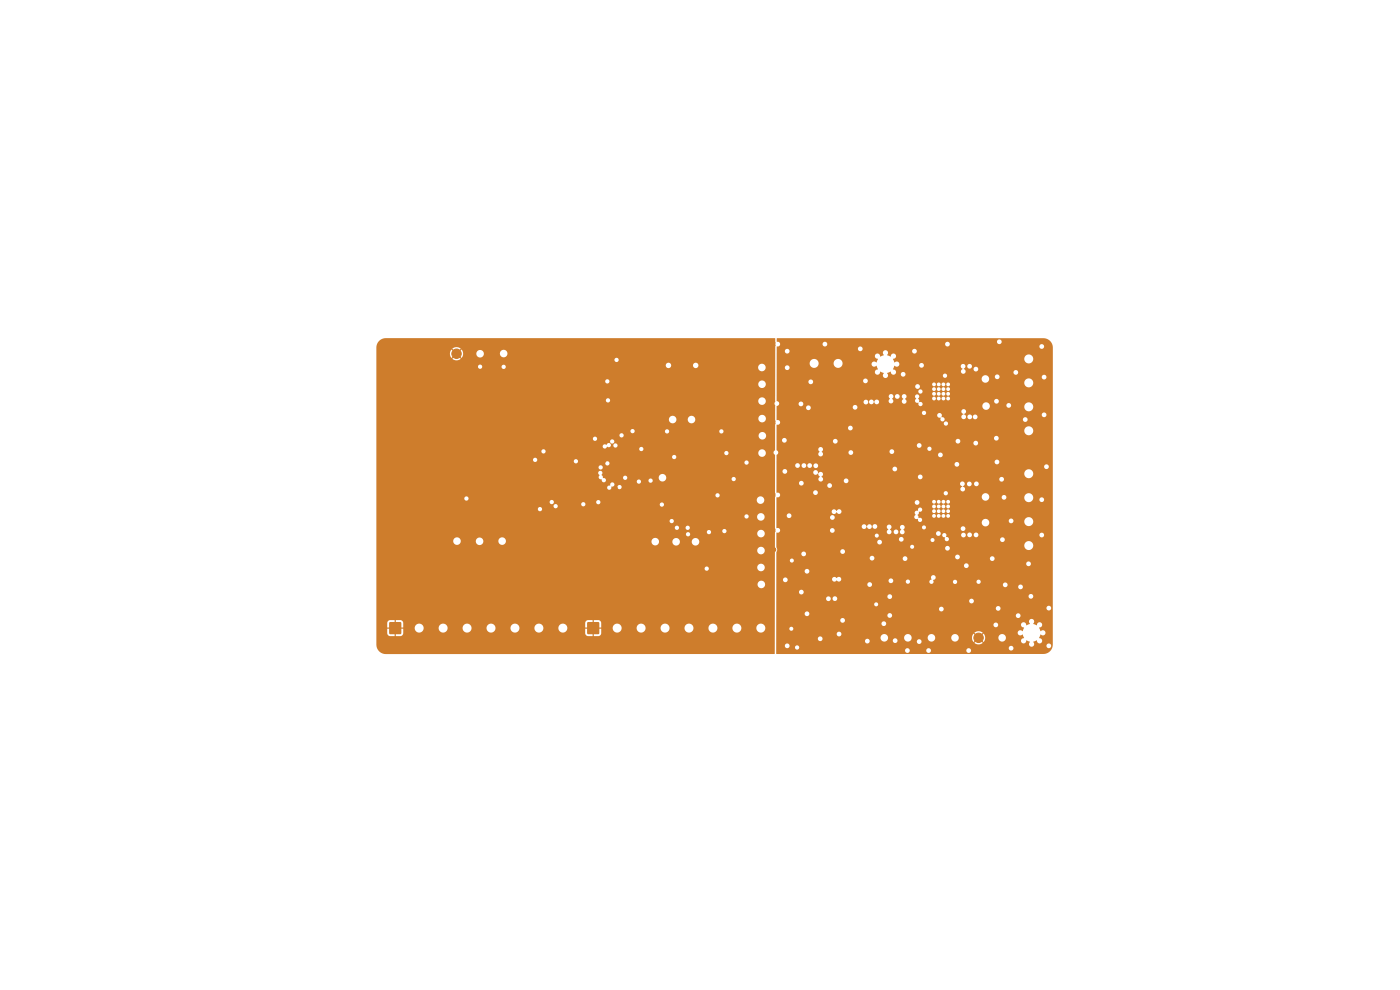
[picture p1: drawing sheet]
<svg xmlns="http://www.w3.org/2000/svg" width="297mm" height="210mm" viewBox="0 0 297 210" stroke-linecap="round" stroke-linejoin="round" font-family="sans-serif">
<g fill="#ce7d2c" stroke="#ce7d2c" stroke-width=".21">
<circle cx="207.6" cy="135.3" r="1"/>
<circle cx="96.8" cy="75" r="1"/>
</g>
<path d="M140.4 73.4v.8M140.4 77.5v1.1M149 73.4v.8M149 77.5v1.1" fill="none" stroke="#ce7d2c" stroke-width="1"/>
<g fill="#ce7d2c">
<path d="M82.6 132h2.5v2.5h-2.5z"/>
<path d="M124.6 132h2.5v2.5h-2.5z"/>
</g>
<g fill="#ce7d2c" stroke="#ce7d2c" stroke-width=".21">
<circle cx="87.4" cy="121" r=".4"/>
<circle cx="86.7" cy="122.7" r=".4"/>
<circle cx="86.7" cy="119.3" r=".4"/>
<circle cx="85" cy="123.4" r=".4"/>
<circle cx="85" cy="121" r="3.2"/>
<circle cx="85" cy="118.6" r=".4"/>
<circle cx="83.3" cy="122.7" r=".4"/>
<circle cx="83.3" cy="119.3" r=".4"/>
<circle cx="82.6" cy="121" r=".4"/>
<circle cx="82.6" cy="77" r=".4"/>
<circle cx="83.3" cy="75.3" r=".4"/>
<circle cx="83.3" cy="78.7" r=".4"/>
<circle cx="85" cy="74.6" r=".4"/>
<circle cx="85" cy="77" r="3.2"/>
<circle cx="85" cy="79.4" r=".4"/>
<circle cx="86.7" cy="75.3" r=".4"/>
<circle cx="86.7" cy="78.7" r=".4"/>
<circle cx="87.4" cy="77" r=".4"/>
<circle cx="141.2" cy="85.9" r=".35"/>
<circle cx="160.5" cy="130.9" r=".45"/>
<circle cx="158.1" cy="118.6" r=".45"/>
<circle cx="157.3" cy="123.1" r=".45"/>
<circle cx="143.6" cy="134" r=".45"/>
<circle cx="149.6" cy="124.8" r=".45"/>
<circle cx="149" cy="127.8" r=".45"/>
<circle cx="152.6" cy="127.4" r=".45"/>
<circle cx="157.4" cy="131" r=".45"/>
<circle cx="157" cy="127.2" r=".45"/>
<circle cx="154" cy="134" r=".45"/>
<circle cx="145.6" cy="130.6" r=".45"/>
<circle cx="136.8" cy="130.2" r=".45"/>
<circle cx="138.8" cy="128.4" r=".45"/>
<circle cx="152.8" cy="121.4" r=".45"/>
<circle cx="150.8" cy="115.4" r=".45"/>
<circle cx="154.4" cy="115.2" r=".45"/>
<circle cx="148.6" cy="108.8" r=".45"/>
<circle cx="146" cy="106.2" r=".45"/>
<circle cx="154" cy="106" r=".45"/>
<circle cx="151.5" cy="102" r=".45"/>
<circle cx="149" cy="88.5" r=".45"/>
<circle cx="138.5" cy="90.5" r=".45"/>
<circle cx="132.6" cy="87.9" r=".45"/>
<circle cx="134" cy="89.5" r=".45"/>
<circle cx="129" cy="100.5" r=".45"/>
<circle cx="144.5" cy="113" r=".45"/>
<circle cx="141" cy="113.5" r=".45"/>
<circle cx="103.5" cy="111" r=".45"/>
<circle cx="163.6" cy="107.6" r=".45"/>
<circle cx="158.5" cy="114.9" r=".45"/>
<circle cx="164.1" cy="116.6" r=".45"/>
<circle cx="202.6" cy="81.1" r=".35"/>
<circle cx="161.8" cy="100.4" r=".45"/>
<circle cx="163.7" cy="99.2" r=".45"/>
<circle cx="156.6" cy="104" r=".45"/>
<circle cx="157.5" cy="104" r=".45"/>
<circle cx="188.9" cy="93.2" r=".45"/>
<circle cx="188.9" cy="94.1" r=".45"/>
<circle cx="190.4" cy="94.1" r=".45"/>
<circle cx="191.8" cy="93.2" r=".45"/>
<circle cx="191.8" cy="94.1" r=".45"/>
<circle cx="184.9" cy="93" r=".45"/>
<circle cx="186.3" cy="92.9" r=".45"/>
<circle cx="186.2" cy="96.5" r=".45"/>
<circle cx="187.4" cy="96.5" r=".45"/>
<circle cx="187.5" cy="98.3" r=".45"/>
<circle cx="187.4" cy="100.4" r=".45"/>
<circle cx="186.3" cy="100.5" r=".45"/>
<circle cx="183.6" cy="92.9" r=".45"/>
<circle cx="190" cy="102.6" r=".45"/>
<circle cx="191.5" cy="103.8" r=".45"/>
<circle cx="188.5" cy="103.8" r=".45"/>
<circle cx="184.4" cy="104" r=".45"/>
<circle cx="185.8" cy="104.2" r=".45"/>
<circle cx="183" cy="104.3" r=".45"/>
<circle cx="167.7" cy="90.7" r=".45"/>
<circle cx="168.9" cy="89.8" r=".45"/>
<circle cx="171" cy="90.3" r=".45"/>
<circle cx="172.8" cy="89.8" r=".45"/>
<circle cx="169.6" cy="90.8" r=".45"/>
<circle cx="172.6" cy="90.9" r=".45"/>
<circle cx="202.7" cy="85" r=".35"/>
<circle cx="202.7" cy="106" r=".35"/>
<circle cx="202.6" cy="109.9" r=".35"/>
<circle cx="180.2" cy="114.6" r=".45"/>
<circle cx="180.2" cy="113.6" r=".45"/>
<circle cx="180.7" cy="112.4" r=".45"/>
<circle cx="180.7" cy="128" r=".45"/>
<circle cx="180.7" cy="129" r=".45"/>
<circle cx="180.7" cy="126.9" r=".45"/>
<circle cx="198.9" cy="76" r=".35"/>
<circle cx="199.7" cy="76" r=".35"/>
<circle cx="200.6" cy="76" r=".35"/>
<circle cx="200.9" cy="76.7" r=".35"/>
<circle cx="203.8" cy="80.1" r=".35"/>
<circle cx="202.6" cy="80.3" r=".35"/>
<circle cx="201" cy="100.8" r=".35"/>
<circle cx="200.2" cy="100.8" r=".35"/>
<circle cx="201.1" cy="101.8" r=".35"/>
<circle cx="199.4" cy="100.8" r=".35"/>
<circle cx="203.7" cy="104.7" r=".35"/>
<circle cx="202.8" cy="104.7" r=".35"/>
<circle cx="103.7" cy="125.6" r=".35"/>
<circle cx="100.5" cy="124.3" r=".35"/>
<circle cx="97.7" cy="116.6" r=".35"/>
<circle cx="142.8" cy="124.5" r=".35"/>
<circle cx="145.6" cy="126.1" r=".35"/>
<circle cx="124" cy="83.1" r=".35"/>
<circle cx="128.7" cy="75.8" r=".35"/>
<circle cx="106.9" cy="84.6" r=".35"/>
<circle cx="101.8" cy="84.6" r=".35"/>
<circle cx="137.9" cy="79.8" r=".35"/>
<circle cx="138.7" cy="79.8" r=".35"/>
<circle cx="150.5" cy="79.8" r=".35"/>
<circle cx="151.4" cy="79.8" r=".35"/>
<circle cx="140.6" cy="84" r=".35"/>
<circle cx="140.6" cy="85" r=".35"/>
<circle cx="134.2" cy="82.1" r=".35"/>
<circle cx="134.9" cy="82" r=".35"/>
<circle cx="135.7" cy="82" r=".35"/>
<circle cx="142.5" cy="85.9" r=".35"/>
<circle cx="129.4" cy="106.6" r=".33"/>
<circle cx="129.5" cy="108.1" r=".32"/>
<circle cx="130.6" cy="103.5" r=".33"/>
<circle cx="132.3" cy="103.6" r=".33"/>
<circle cx="133" cy="106.2" r=".35"/>
<circle cx="133" cy="107.1" r=".35"/>
<circle cx="135.1" cy="108.1" r=".35"/>
<circle cx="135.9" cy="108.2" r=".35"/>
<circle cx="136.7" cy="108.2" r=".35"/>
<circle cx="132.8" cy="98.4" r=".33"/>
<circle cx="121.1" cy="97.2" r=".35"/>
<circle cx="120.1" cy="97.2" r=".35"/>
<circle cx="123.5" cy="93.9" r=".35"/>
<circle cx="124.3" cy="93.9" r=".35"/>
<circle cx="122.8" cy="97.1" r=".32"/>
<circle cx="128.2" cy="97.8" r=".33"/>
<circle cx="116.1" cy="100.3" r=".35"/>
<circle cx="116.1" cy="98.8" r=".35"/>
<circle cx="83.7" cy="111.6" r=".35"/>
<circle cx="92.3" cy="111.5" r=".35"/>
<circle cx="81.1" cy="88" r=".35"/>
<circle cx="81.1" cy="84" r=".35"/>
<circle cx="118.7" cy="75.8" r=".35"/>
<circle cx="139.6" cy="116.8" r=".35"/>
<circle cx="122.9" cy="105.8" r=".35"/>
<circle cx="144.7" cy="80.7" r=".32"/>
<circle cx="204.3" cy="111.1" r=".33"/>
<circle cx="202.9" cy="111.2" r=".33"/>
<circle cx="204.1" cy="86.2" r=".33"/>
<circle cx="202.5" cy="86.3" r=".33"/>
<circle cx="82" cy="73" r=".45"/>
<circle cx="90" cy="73" r=".45"/>
<circle cx="90" cy="78" r=".45"/>
<circle cx="90" cy="83" r=".45"/>
<circle cx="95" cy="83" r=".45"/>
<circle cx="96" cy="78" r=".45"/>
<circle cx="99" cy="81" r=".45"/>
<circle cx="105" cy="73" r=".45"/>
<circle cx="104.8" cy="82.4" r=".45"/>
<circle cx="111" cy="73" r=".45"/>
<circle cx="117" cy="73" r=".45"/>
<circle cx="114" cy="77" r=".45"/>
<circle cx="109.6" cy="82.2" r=".45"/>
<circle cx="119" cy="82" r=".45"/>
<circle cx="114.2" cy="83.4" r=".45"/>
<circle cx="111.3" cy="88.4" r=".45"/>
<circle cx="115" cy="91" r=".45"/>
<circle cx="120.9" cy="88.5" r=".45"/>
<circle cx="119" cy="94" r=".45"/>
<circle cx="107" cy="90" r=".45"/>
<circle cx="110" cy="94" r=".45"/>
<circle cx="105" cy="93" r=".45"/>
<circle cx="99.9" cy="89.1" r=".45"/>
<circle cx="98" cy="94" r=".45"/>
<circle cx="94" cy="90" r=".45"/>
<circle cx="94.6" cy="94.4" r=".45"/>
<circle cx="89.4" cy="91.5" r=".45"/>
<circle cx="83" cy="91" r=".45"/>
<circle cx="81" cy="95" r=".45"/>
<circle cx="92" cy="98" r=".45"/>
<circle cx="103" cy="98" r=".45"/>
<circle cx="98" cy="98" r=".45"/>
<circle cx="86" cy="103" r=".45"/>
<circle cx="95" cy="104" r=".45"/>
<circle cx="101.4" cy="101.6" r=".45"/>
<circle cx="101" cy="108" r=".45"/>
<circle cx="108" cy="102" r=".45"/>
<circle cx="110" cy="106" r=".45"/>
<circle cx="115" cy="103" r=".45"/>
<circle cx="117" cy="110" r=".45"/>
<circle cx="81" cy="116" r=".45"/>
<circle cx="90" cy="116" r=".45"/>
<circle cx="94" cy="120" r=".45"/>
<circle cx="94" cy="125" r=".45"/>
<circle cx="88" cy="127" r=".45"/>
<circle cx="83" cy="130" r=".45"/>
<circle cx="81" cy="126" r=".45"/>
<circle cx="92" cy="121" r=".45"/>
<circle cx="85" cy="137" r=".45"/>
<circle cx="95" cy="130" r=".45"/>
<circle cx="95" cy="137" r=".45"/>
<circle cx="101" cy="138" r=".45"/>
<circle cx="103" cy="130" r=".45"/>
<circle cx="106" cy="137" r=".45"/>
<circle cx="108" cy="129" r=".45"/>
<circle cx="113" cy="129" r=".45"/>
<circle cx="111" cy="123" r=".45"/>
<circle cx="116" cy="137" r=".45"/>
<circle cx="122" cy="129" r=".45"/>
<circle cx="118" cy="124" r=".45"/>
<circle cx="112" cy="119" r=".45"/>
<circle cx="108.1" cy="110.3" r=".45"/>
<circle cx="117" cy="118" r=".45"/>
<circle cx="122" cy="113" r=".45"/>
<circle cx="130" cy="115" r=".45"/>
<circle cx="127" cy="123" r=".45"/>
<circle cx="134" cy="123" r=".45"/>
<circle cx="136" cy="114" r=".45"/>
<circle cx="129" cy="129" r=".45"/>
<circle cx="162" cy="128" r=".45"/>
<circle cx="154.5" cy="108" r=".45"/>
<circle cx="158" cy="111" r=".45"/>
<circle cx="143.5" cy="101.5" r=".45"/>
<circle cx="149" cy="96.5" r=".45"/>
<circle cx="149.2" cy="99.2" r=".45"/>
<circle cx="146" cy="95.8" r=".45"/>
<circle cx="151.8" cy="89.8" r=".45"/>
<circle cx="123.5" cy="91.5" r=".45"/>
<circle cx="124.3" cy="88.6" r=".45"/>
<circle cx="127.5" cy="87.6" r=".45"/>
<circle cx="130" cy="90" r=".45"/>
<circle cx="128" cy="83.5" r=".45"/>
<circle cx="129.3" cy="78.3" r=".45"/>
<circle cx="133" cy="72.5" r=".45"/>
<circle cx="133.5" cy="79.5" r=".45"/>
<circle cx="138" cy="73.5" r=".45"/>
<circle cx="132.5" cy="83" r=".45"/>
<circle cx="136.5" cy="88.7" r=".45"/>
<circle cx="143.5" cy="86.5" r=".45"/>
<circle cx="140.5" cy="88.5" r=".45"/>
<circle cx="148.4" cy="84.4" r=".45"/>
<circle cx="149" cy="81.5" r=".45"/>
<circle cx="144" cy="75" r=".45"/>
<circle cx="152.5" cy="72.5" r=".45"/>
<circle cx="161" cy="73.5" r=".45"/>
<circle cx="156" cy="80.5" r=".45"/>
<circle cx="156" cy="75.5" r=".45"/>
<circle cx="151.5" cy="84.5" r=".45"/>
<circle cx="158" cy="83.5" r=".45"/>
<circle cx="158.1" cy="86.8" r=".45"/>
<circle cx="159.2" cy="93.7" r=".45"/>
<circle cx="154.9" cy="90" r=".45"/>
<circle cx="158.4" cy="90.5" r=".45"/>
<circle cx="152.6" cy="95.3" r=".45"/>
<circle cx="156.5" cy="97.5" r=".45"/>
<circle cx="154.5" cy="101" r=".45"/>
<circle cx="134" cy="118" r=".45"/>
<circle cx="115.8" cy="86.9" r=".45"/>
<circle cx="114.5" cy="114" r=".45"/>
<circle cx="153.5" cy="82" r=".45"/>
<circle cx="123.5" cy="125.5" r=".45"/>
<circle cx="131" cy="99.5" r=".45"/>
<circle cx="119.5" cy="91" r=".45"/>
<circle cx="144.7" cy="100" r=".45"/>
<circle cx="125.5" cy="119" r=".45"/>
<circle cx="122" cy="109.2" r=".45"/>
</g>
<g fill="#ce7d2c">
<path d="M164.8 71.8l56.5-.1a2.01 2.01 0 0 1 1.5 .6l.4 .7 .2 .7-.1 63a2 2 0 0 1-2 2h-56.6v-.8h27.3v.2a.5 .5 0 0 0 .6 .4 .5 .5 0 0 0 .4-.6h3.5v.2a.5 .5 0 0 0 .6 .4 .5 .5 0 0 0 .4-.6h7.5v.2a.5 .5 0 0 0 .8 .3 .5 .5 0 0 0 0-.8 .5 .5 0 0 0-.8 .3h-7.5a.5 .5 0 0 0-.5-.4 .5 .5 0 0 0-.5 .4h-3.5a.5 .5 0 0 0-.5-.4 .5 .5 0 0 0-.5 .4h-27.3v-1h1.8v.2a.5 .5 0 0 0 .4 .4 .5 .5 0 0 0 .5-.2h1.2l.3 .4a.45 .45 0 0 0 .6-.3h44.5v.2a.5 .5 0 0 0 .8 .3 .5 .5 0 0 0 0-.8 .5 .5 0 0 0-.8 .3h-44.4a.45 .45 0 0 0-.4-.5 .45 .45 0 0 0-.6 .4h-1.2l.1-.1a.5 .5 0 0 0-.4-.7 .5 .5 0 0 0-.6 .4h-1.8v-1.5h8.8v.2a.5 .5 0 0 0 .7 .3h9.3v.2a.5 .5 0 0 0 .8 .3 .5 .5 0 0 0 0-.8 .5 .5 0 0 0-.8 .3h-9.3l.3-.3-.1-.4h12.4a.8 .8 0 0 0 .5 .8 .8 .8 0 0 0 .9-.2h1.2v.2a.5 .5 0 0 0 .8 .3 .5 .5 0 0 0 0-.8 .5 .5 0 0 0-.8 .3h-1.2l.2-.6h3.4l.2 .6a.8 .8 0 0 0 .9 .2h1.6v.2a.5 .5 0 0 0 .8 .3 .5 .5 0 0 0 0-.8 .5 .5 0 0 0-.8 .3h-1.6l.4-.3 .1-.5h3.4v.2a.8 .8 0 0 0 .9 .7 .8 .8 0 0 0 .7-.9h3.4v.2a.8 .8 0 0 0 .9 .7 .8 .8 0 0 0 .7-.9h2.8l.3 1 .7-.6 .1 .1-.6 .7 .2 .1a1.4 1.4 0 0 0 1.6-.1l-.6-.7 .1-.1 .7 .6 .3-1h2.8v.2a.8 .8 0 0 0 1.2 .6 .8 .8 0 0 0 0-1.4 .8 .8 0 0 0-1.2 .6h-2.8l-.3-.8-.7 .6-.1-.1 .5-.7h7.5a.61 .61 0 0 0 .4 .6 .61 .61 0 0 0 .7-.2l.2 .8a.58 .58 0 0 0-.6 .6 .58 .58 0 0 0 .7 .5 .58 .58 0 0 0 .5-.7l.7 .4a.56 .56 0 0 0 0 .8 .56 .56 0 0 0 .8-.1h2.7v.2a.5 .5 0 0 0 .8 .3 .5 .5 0 0 0 0-.8 .5 .5 0 0 0-.8 .3h-2.7l.1-.3-.2-.5 .8-.2a.58 .58 0 0 0 .6 .6 .58 .58 0 0 0 .5-.7 .58 .58 0 0 0-.7-.5l.3-.7a.59 .59 0 0 0 .9 .1 .59 .59 0 0 0 0-.9 .59 .59 0 0 0-.9 .1l-.2-.8a.59 .59 0 0 0 .6-.6 .59 .59 0 0 0-.7-.6 .59 .59 0 0 0-.5 .8l-.7-.4a.59 .59 0 0 0 .1-.8 .59 .59 0 0 0-.9 0 .59 .59 0 0 0 .1 .9l-.8 .2a.58 .58 0 0 0-.6-.6 .58 .58 0 0 0-.5 .7 .58 .58 0 0 0 .7 .5l-.4 .7a.56 .56 0 0 0-.6-.2 .56 .56 0 0 0-.4 .5l-7.6-.1a1.4 1.4 0 0 0-1.6 .1l.6 .7-.1 .1-.7-.6-.3 .8h-2.8a.8 .8 0 0 0-.8-.7 .8 .8 0 0 0-.8 .7h-3.4v-.1a.8 .8 0 0 0-.9-.6 .8 .8 0 0 0-.7 .7h-3.4v-.1a.8 .8 0 0 0-.9-.6 .8 .8 0 0 0-.7 .7h-3.4v-.1a.8 .8 0 0 0-.9-.6 .8 .8 0 0 0-.7 .7h-12.4a.5 .5 0 0 0-.5-.2 .5 .5 0 0 0-.4 .4h-8.8v-1h12.8v.2a.5 .5 0 0 0 .8 .3 .5 .5 0 0 0 0-.8 .5 .5 0 0 0-.8 .3h-12.8v-1.1h2.7v.1a.43 .43 0 0 0 .7 .3 .43 .43 0 0 0 0-.7 .43 .43 0 0 0-.7 .3h-2.7v-1.1h22.3a.5 .5 0 0 0 .4 .6 .5 .5 0 0 0 .6-.3h22.8v.1a.5 .5 0 0 0 .7 .4 .5 .5 0 0 0 0-.9 .5 .5 0 0 0-.7 .4h-22.8a.5 .5 0 0 0-.4-.7 .5 .5 0 0 0-.6 .4h-22.3v-.7h13.6a.5 .5 0 0 0 .6 .6 .5 .5 0 0 0 .2-.8 .5 .5 0 0 0-.8 .1v.1h-13.6v-1.4h6v.2a.5 .5 0 0 0 .4 .4 .5 .5 0 0 0 .5-.2h16.7v.1a.5 .5 0 0 0 .5 .5 .5 .5 0 0 0 .5-.6h26.2v.2a.5 .5 0 0 0 .8 .3 .5 .5 0 0 0 0-.8 .5 .5 0 0 0-.8 .3h-26.2l-.1-.2-.4-.2-.4 .1-.1 .3h-16.7a.5 .5 0 0 0-.2-.8 .5 .5 0 0 0-.7 .4h-6v-1h34.5v.2a.5 .5 0 0 0 .6 .4 .5 .5 0 0 0 .4-.7h11.1v.1a.5 .5 0 0 0 .5 .5 .5 .5 0 0 0 .4-.7h9.8v.2a.5 .5 0 0 0 .8 .3 .5 .5 0 0 0 0-.8 .5 .5 0 0 0-.8 .3h-9.8a.5 .5 0 0 0-.5-.3 .5 .5 0 0 0-.4 .4l-11.2-.1a.5 .5 0 0 0-.5-.2 .5 .5 0 0 0-.4 .4h-34.5v-1h20.7v.2a.43 .43 0 0 0 .7 .3 .43 .43 0 0 0 0-.8 .43 .43 0 0 0-.7 .3h-20.7v-1.2h10.5v.2a.5 .5 0 0 0 .6 .4 .5 .5 0 0 0 .4-.6h.4v.2a.5 .5 0 0 0 .7 .3h28.3v.2a.5 .5 0 0 0 .8 .3 .5 .5 0 0 0 0-.8 .5 .5 0 0 0-.8 .3h-28.2a.5 .5 0 0 0 .2-.5 .5 .5 0 0 0-.4-.4h11.1v.1a.5 .5 0 0 0 .5 .5 .5 .5 0 0 0 .4-.7h29v.2a.5 .5 0 0 0 .8 .3 .5 .5 0 0 0 0-.8 .5 .5 0 0 0-.8 .3h-29l-.3-.3a.5 .5 0 0 0-.6 .4h-11.3l-.4 .4-.4-.1a.5 .5 0 0 0-.5-.3 .5 .5 0 0 0-.5 .4h-10.5v-1.4h4.8v.2a.5 .5 0 0 0 .8 .3 .5 .5 0 0 0 0-.8 .5 .5 0 0 0-.8 .3h-4.8v-1.6h19.3v.2a.5 .5 0 0 0 .5 .4 .5 .5 0 0 0 .5-.5h27.8v.1a.5 .5 0 0 0 .8 .3h2.4v.2a.5 .5 0 0 0 .8 .3 .5 .5 0 0 0 0-.8 .5 .5 0 0 0-.8 .3h-2.3a.5 .5 0 0 0-.3-.8 .5 .5 0 0 0-.6 .4l-27.8-.1a.5 .5 0 0 0-.5-.4 .5 .5 0 0 0-.5 .4h-19.3v-1h1.4v.2a.5 .5 0 0 0 .6 .4 .5 .5 0 0 0 .4-.7h9.4v.1a.56 .56 0 0 0 .5 .5 .56 .56 0 0 0 .5-.3 .51 .51 0 0 0 .9 0h10.1v.2a.5 .5 0 0 0 .5 .4 .5 .5 0 0 0 .5-.4h2.7v.4l.3 .1a.45 .45 0 0 0 .6-.4h4.1l.3 .4a.45 .45 0 0 0 .6-.4h4.1v.1a.45 .45 0 0 0 .5 .4 .45 .45 0 0 0 .3-.5h4.2v.1a.45 .45 0 0 0 .6 .3 .45 .45 0 0 0 0-.8 .45 .45 0 0 0-.6 .4l-4.2-.1a.45 .45 0 0 0-.5-.3 .45 .45 0 0 0-.3 .4h-4.1l-.2-.3a.51 .51 0 0 0 .7-.5 .51 .51 0 0 0-.7-.5 .51 .51 0 0 0-.3 .7l-.4 .6-4.1-.1a.45 .45 0 0 0-.5-.4 .45 .45 0 0 0-.4 .4h-2.7a.5 .5 0 0 0-.4-.6 .5 .5 0 0 0-.6 .4h-10.1a.54 .54 0 0 0-.3-.7 .54 .54 0 0 0-.7 .2 .5 .5 0 0 0-.5-.2 .5 .5 0 0 0-.4 .4h-9.4a.5 .5 0 0 0-.6-.3 .5 .5 0 0 0-.4 .4h-1.4v-1.8h6v.1a.5 .5 0 0 0 .8 .4 .5 .5 0 0 0 0-.8 .5 .5 0 0 0-.8 .3h-6v-1.2h39.8v.2a.5 .5 0 0 0 .8 .3 .5 .5 0 0 0-.1-.9h12.5v.2a.5 .5 0 0 0 .8 .3 .5 .5 0 0 0 0-.8 .5 .5 0 0 0-.8 .3h-12.8l-.4 .4h-39.8v-1h2.9a.43 .43 0 0 0 .5 .4 .43 .43 0 0 0 .2-.7 .43 .43 0 0 0-.7 .1v.2h-2.9v-.6h19.8a.5 .5 0 0 0 .4 .6 .5 .5 0 0 0 .6-.5h6v.2a.5 .5 0 0 0 .8 .3 .5 .5 0 0 0 0-.8h10.3v.1a.5 .5 0 0 0 .4 .4 .5 .5 0 0 0 .5-.2h6.5v.2a.5 .5 0 0 0 .8 .3 .5 .5 0 0 0 0-.8 .5 .5 0 0 0-.8 .3l-6.4-.1a.5 .5 0 0 0-.3-.6 .5 .5 0 0 0-.7 .4l-10.7-.1-.4 .4h-6v-.1a.5 .5 0 0 0-.5-.4 .5 .5 0 0 0-.5 .4h-19.8v-.9h5.3v.2a.5 .5 0 0 0 .8 .3 .5 .5 0 0 0 0-.8 .5 .5 0 0 0-.8 .3h-5.3v-.3l.1-.2h13.5a.5 .5 0 0 0 .6 .6 .5 .5 0 0 0 .2-.8 .5 .5 0 0 0-.8 .1v.1h-13.5l.1-.4-.2-.6h28.4v.1a.43 .43 0 0 0 .3 .4 .43 .43 0 0 0 .5-.2h6.6v.2a.5 .5 0 0 0 .8 .3 .5 .5 0 0 0 0-.8 .5 .5 0 0 0-.8 .3h-6.6v-.3l-.2-.3h23.6a.96 .96 0 0 0 1.3 1 .96 .96 0 0 0 .3-1.6 .96 .96 0 0 0-1.6 .5v.1h-23.6a.43 .43 0 0 0-.6 .3h-28.4v-1h21.4v.2a.5 .5 0 0 0 .8 .3 .5 .5 0 0 0 0-.8 .5 .5 0 0 0-.8 .3h-21.4v-.6h26v.2a.5 .5 0 0 0 .5 .4 .5 .5 0 0 0 .5-.4h5.7v.1a.43 .43 0 0 0 .7 .3 .43 .43 0 0 0 0-.7 .43 .43 0 0 0-.7 .3h-5.7v-.3a.5 .5 0 0 0-.6-.3 .5 .5 0 0 0-.4 .4h-26v-.7h20.9v.1a.43 .43 0 0 0 .6 .3 .43 .43 0 0 0 0-.7 .43 .43 0 0 0-.6 .3h-20.9l.1-.6a.5 .5 0 0 0 .7-.5h10.6v.1a.5 .5 0 0 0 .7 .4 .5 .5 0 0 0 0-.9 .5 .5 0 0 0-.7 .4h-10.6l-.3-.5h-.5v-.4h18.1v.2a.55 .55 0 0 0 .6 .4 .55 .55 0 0 0 .5-.5 .53 .53 0 0 0 .6 .5 .53 .53 0 0 0 .4-.6l.2 .1a.5 .5 0 0 0 .5 .5 .5 .5 0 0 0 .5-.5h2l.3 .6a.51 .51 0 0 0-.3 .7 .51 .51 0 0 0 .6 .3 .51 .51 0 0 0 .4-.5h.5v.1a.5 .5 0 0 0 .5 .4 .5 .5 0 0 0 .5-.5h.3v.1a.5 .5 0 0 0 .4 .4 .5 .5 0 0 0 .5-.2h6.8v.1a.5 .5 0 0 0 .4 .5 .5 .5 0 0 0 .5-.2h.4l.2 .4 .4 .1a.47 .47 0 0 0 .1 .8 .47 .47 0 0 0 .7-.4h10.9v.1a.5 .5 0 0 0 .7 .4 .5 .5 0 0 0 0-.8 .5 .5 0 0 0-.7 .3h-10.9l-.2-.4-.4-.1 .1-.5h3.1a.5 .5 0 0 0 .5 .6 .5 .5 0 0 0 .5-.6h.3v.1a.5 .5 0 0 0 .6 .5 .5 .5 0 0 0 .4-.6h.4v.1a.5 .5 0 0 0 .5 .5 .5 .5 0 0 0 .5-.6h12.9v.2a.5 .5 0 0 0 .8 .3 .5 .5 0 0 0 0-.8 .5 .5 0 0 0-.8 .3h-12.9l-.1-.1a.5 .5 0 0 0-.5-.3 .5 .5 0 0 0-.4 .4h-.4v-.1a.5 .5 0 0 0-.6-.3 .5 .5 0 0 0-.4 .4l-.3-.1a.5 .5 0 0 0-.6-.3 .5 .5 0 0 0-.4 .4h-3.1a.45 .45 0 0 0-.5-.3 .45 .45 0 0 0-.4 .4h-.4v-.5a.5 .5 0 0 0-.5-.3 .5 .5 0 0 0-.4 .4h-6.8l.1-.3-.3-.4 .3-.6h3.7a.43 .43 0 0 0 .3 .5 .43 .43 0 0 0 .5-.2h7.4v.1a.5 .5 0 0 0 .8 .4 .5 .5 0 0 0 0-.9 .5 .5 0 0 0-.8 .4h-7.4v-.4a.43 .43 0 0 0-.4-.2 .43 .43 0 0 0-.4 .3h-3.7a.53 .53 0 0 0-.8-.3 .53 .53 0 0 0 .1 .9l-.3 .4h-.3l-.1-.3a.5 .5 0 0 0-.5-.2 .5 .5 0 0 0-.4 .5h-.5l-.3-.5a.51 .51 0 0 0 .2-.9 .51 .51 0 0 0-.9 .3h-2v-.2a.5 .5 0 0 0-.6-.3 .5 .5 0 0 0-.4 .4l-.2-.1a.56 .56 0 0 0-.6-.3 .56 .56 0 0 0-.4 .5l-.1-.1a.5 .5 0 0 0-.5-.4 .5 .5 0 0 0-.5 .4h-18.1v-.8h43.6v.1a.8 .8 0 0 0 1 .7 .8 .8 0 0 0 .4-1.2h4.3v.2a.5 .5 0 0 0 .5 .4 .5 .5 0 0 0 .5-.4h2.3v.1a.96 .96 0 0 0 1.4 .8 .96 .96 0 0 0 0-1.7 .96 .96 0 0 0-1.4 .8h-2.3v-.3a.5 .5 0 0 0-.6-.3 .5 .5 0 0 0-.4 .4h-4.3a.8 .8 0 0 0-.9-.3 .8 .8 0 0 0-.5 .7h-43.6v-1.5h2.2v.2a.5 .5 0 0 0 .4 .4 .5 .5 0 0 0 .5-.2h8.3v.1a.5 .5 0 0 0 .6 .5 .5 .5 0 0 0 .4-.7h16.9v.1a.54 .54 0 0 0 .7 .4 .46 .46 0 0 0 .4 .6 .46 .46 0 0 0 .5-.6 .46 .46 0 0 0-.7-.2l-.1-.5h2.9a.4 .4 0 0 0 .4 .4 .4 .4 0 0 0 .4-.4l.2 .1a.4 .4 0 0 0 .5 .3 .4 .4 0 0 0 .3-.4l.2 .1a.4 .4 0 0 0 .5 .3 .4 .4 0 0 0 .3-.4l.2 .1a.4 .4 0 0 0 .7 .3 .4 .4 0 0 0 0-.7 .4 .4 0 0 0-.7 .3h-.2l-.3-.4-.7 .4-.2-.3a.4 .4 0 0 0-.6 .3h-.2l-.3-.4-.3 .1-.2 .3h-2.9l-.2-.1 .3-.4v-.3l.7-.2h2.1l.1 .3a.4 .4 0 0 0 .5 .1 .4 .4 0 0 0 .2-.4h.2l.1 .3a.4 .4 0 0 0 .5 .1 .4 .4 0 0 0 .2-.4h.2l.1 .3a.4 .4 0 0 0 .5 .1 .4 .4 0 0 0 .2-.4l.2 .1a.4 .4 0 0 0 .7 .3 .4 .4 0 0 0 0-.7 .4 .4 0 0 0-.7 .3h-.2l-.2-.3a.4 .4 0 0 0-.6 .3h-.2l-.2-.3a.4 .4 0 0 0-.6 .3h-.2l-.2-.3a.4 .4 0 0 0-.6 .3h-2.1v-.1a.48 .48 0 0 0-.5-.6 .48 .48 0 0 0-.4 .7 .5 .5 0 0 0-.6 .2 .5 .5 0 0 0 .1 .6l-.2 .4h-16.9a.5 .5 0 0 0-.6-.3 .5 .5 0 0 0-.4 .4h-8.3l.1-.5a.5 .5 0 0 0-.6-.3 .5 .5 0 0 0-.4 .4h-2.2v-.8h11.7v.1a.55 .55 0 0 0 .5 .4 .55 .55 0 0 0 .6-.3 .52 .52 0 0 0 .8 .3 .52 .52 0 0 0 0-.9 .52 .52 0 0 0-.8 .3l-.2-.2a.5 .5 0 0 0-.5-.1 .5 .5 0 0 0-.4 .4h-11.7v-1.1l33 .1a.4 .4 0 0 0 .5 .3 .4 .4 0 0 0 .3-.4l.2 .1a.4 .4 0 0 0 .5 .3 .4 .4 0 0 0 .3-.4l.2 .1a.4 .4 0 0 0 .5 .3 .4 .4 0 0 0 .3-.4l.2 .1a.4 .4 0 0 0 .7 .3 .4 .4 0 0 0 0-.7 .4 .4 0 0 0-.7 .3h-.2l-.3-.4-.3 .1-.2 .3h-.2l-.3-.4-.3 .1-.2 .3h-.2l-.3-.4-.3 .1-.2 .3h-33v-.9h29.4v.2a.5 .5 0 0 0 .6 .4 .5 .5 0 0 0 .3-.7l2.7 .1a.4 .4 0 0 0 .5 .3 .4 .4 0 0 0 .3-.4l.2 .1a.4 .4 0 0 0 .5 .3 .4 .4 0 0 0 .3-.4l.2 .1a.4 .4 0 0 0 .5 .3 .4 .4 0 0 0 .3-.4l.2 .1a.4 .4 0 0 0 .7 .3 .4 .4 0 0 0 0-.7 .4 .4 0 0 0-.7 .3h-.2l-.3-.4-.3 .1-.2 .3h-.2l-.3-.4-.3 .1-.2 .3h-.2l-.3-.4-.3 .1-.2 .3-2.7-.1a.5 .5 0 0 0-.6-.2 .5 .5 0 0 0-.3 .4h-29.4v-1l.7-.2h42.9v.2a.8 .8 0 0 0 .8 .7 .8 .8 0 0 0 .8-.8h2.6v.2a.5 .5 0 0 0 .5 .4 .5 .5 0 0 0 .5-.5h3.8v.2a.95 .95 0 0 0 .8 .8 .95 .95 0 0 0 1-.6h1.4v.2a.5 .5 0 0 0 .8 .3 .5 .5 0 0 0 0-.8 .5 .5 0 0 0-.8 .3l-1.3-.1a.96 .96 0 0 0-.8-1.2 .96 .96 0 0 0-1.1 .9h-3.8v-.2a.5 .5 0 0 0-.6-.3 .5 .5 0 0 0-.4 .4l-2.6-.1a.8 .8 0 0 0-.8-.7 .8 .8 0 0 0-.8 .7h-42.9a.57 .57 0 0 0 0-.6 .57 .57 0 0 0-.7-.2l7.8-.1v.2a.5 .5 0 0 0 .5 .4 .5 .5 0 0 0 .5-.4h26.7v.1a.45 .45 0 0 0 .7 .3 .45 .45 0 0 0 0-.8 .45 .45 0 0 0-.7 .4h-26.7a.5 .5 0 0 0-.4-.6 .5 .5 0 0 0-.6 .4h-7.8v-2h4.8v.2a.5 .5 0 0 0 .7 .3h5.3v.2a.5 .5 0 0 0 .8 .3 .5 .5 0 0 0-.1-.8h27.5l.1 .3 .3 .3a.51 .51 0 0 0-.4 .7 .51 .51 0 0 0 .8 .2 .51 .51 0 0 0-.1-.8l-.1-.1 .3-.3 .1-.3h.4a.5 .5 0 0 0 .5 .6 .5 .5 0 0 0 .5-.6h.5v.1a.5 .5 0 0 0 .8 .4 .5 .5 0 0 0 0-.9 .5 .5 0 0 0-.8 .4l-.5-.1a.5 .5 0 0 0-.5-.3 .5 .5 0 0 0-.5 .4h-.4l-.1-.2a.5 .5 0 0 0-.5-.3 .5 .5 0 0 0-.4 .5l-27.8-.1-.4 .4h-5.3a.5 .5 0 0 0 .1-.8 .5 .5 0 0 0-.8 .3h-4.8v-2.5h1.3v.2a.5 .5 0 0 0 .5 .4 .5 .5 0 0 0 .5-.3h5.5l.1 .2a.57 .57 0 0 0 1 0v.4l.3 .3a.53 .53 0 0 0-.2 .8 .53 .53 0 0 0 .8 0h4.5v.2a.5 .5 0 0 0 .8 .3 .5 .5 0 0 0 0-.8 .5 .5 0 0 0-.8 .3h-4.5l.1-.4-.3-.4h20.4v.1a.5 .5 0 0 0 .8 .4h16.5v.1a.5 .5 0 0 0 .8 .4 .5 .5 0 0 0 0-.9 .5 .5 0 0 0-.8 .4h-16.5a.5 .5 0 0 0 0-.9 .5 .5 0 0 0-.8 .4h-20.4l.3-.3v-.4h42.7v.2a.96 .96 0 0 0 1.4 .7 .96 .96 0 0 0 0-1.6 .96 .96 0 0 0-1.4 .7l-42.8-.1a.59 .59 0 0 0-.9 .1 .53 .53 0 0 0-.4-.7 .53 .53 0 0 0-.7 .5l-5.5-.1a.5 .5 0 0 0-.4-.6 .5 .5 0 0 0-.6 .4h-1.3v-.5h24.6v.2a.5 .5 0 0 0 .8 .3 .5 .5 0 0 0 0-.8 .5 .5 0 0 0-.8 .3h-24.6v-.7h4v.1a.5 .5 0 0 0 .6 .5 .5 .5 0 0 0 .4-.6h.3v.1a.5 .5 0 0 0 .6 .5 .5 .5 0 0 0 .4-.6h.3v.1a.5 .5 0 0 0 .5 .5 .5 .5 0 0 0 .5-.6h.3v.2a.5 .5 0 0 0 .7 .4 .5 .5 0 0 0 .1-.9h29.1v.2a.5 .5 0 0 0 .7 .3h18.3v.2a.5 .5 0 0 0 .8 .3 .5 .5 0 0 0 0-.8 .5 .5 0 0 0-.8 .3h-18.2a.5 .5 0 0 0 0-.8 .5 .5 0 0 0-.8 .3h-29.1a.5 .5 0 0 0-.8 .3h-.3l-.1-.1a.5 .5 0 0 0-.5-.3 .5 .5 0 0 0-.4 .4h-.3a.5 .5 0 0 0-.5-.4 .5 .5 0 0 0-.5 .4h-.3v-.1a.5 .5 0 0 0-.6-.4 .5 .5 0 0 0-.4 .5h-4v-.8h46.3v.2a.5 .5 0 0 0 .8 .3 .5 .5 0 0 0 0-.8 .5 .5 0 0 0-.8 .3h-46.3v-1.4a.54 .54 0 0 0 .4-.4 .54 .54 0 0 0-.3-.6l-.1-.2h8.9l.3 .6a.51 .51 0 0 0-.2 .7 .51 .51 0 0 0 .7 .1 .51 .51 0 0 0 0-.8h5.6l.1 .4 .3 .2 18.6-.1v.2a.5 .5 0 0 0 .8 .3 .5 .5 0 0 0 0-.8 .5 .5 0 0 0-.8 .3h-18.3l.3-.3-.1-.4h7.8a.5 .5 0 0 0 .7 .6 .5 .5 0 0 0 .2-.8 .5 .5 0 0 0-.9 .1v.1h-7.8l-.5-.2-.4 .4-5.7-.1 .3-.3v-.4h22.1a.45 .45 0 0 0 .6 .5 .45 .45 0 0 0 .2-.7 .45 .45 0 0 0-.7 .1l-.1 .1h-22.1l-.1-.1a.5 .5 0 0 0-.5-.2 .5 .5 0 0 0-.4 .5h-8.9v-.9h29.8v.2a.5 .5 0 0 0 .8 .3 .5 .5 0 0 0 0-.8 .5 .5 0 0 0-.8 .3h-29.8v-1.1h1.2v.2a.5 .5 0 0 0 .5 .4 .5 .5 0 0 0 .5-.4h9.8v.2a.5 .5 0 0 0 .6 .4 .5 .5 0 0 0 .4-.6h25v.2a.5 .5 0 0 0 .4 .4 .5 .5 0 0 0 .5-.2h2.9v.2a.5 .5 0 0 0 .8 .3 .5 .5 0 0 0 0-.8 .5 .5 0 0 0-.8 .3h-2.9a.5 .5 0 0 0-.2-.8 .5 .5 0 0 0-.7 .4h-25v-.1a.5 .5 0 0 0-.6-.3 .5 .5 0 0 0-.4 .4h-9.8a.5 .5 0 0 0-.4-.6 .5 .5 0 0 0-.6 .4h-1.2v-.4h46.2v.1a.5 .5 0 0 0 .7 .4 .5 .5 0 0 0 0-.9 .5 .5 0 0 0-.7 .4h-46.2v-2.2h15.2l.1 .4 .3 .2h37a.96 .96 0 0 0 1.3 1 .96 .96 0 0 0 .3-1.6 .96 .96 0 0 0-1.6 .4v.2h-36.8a.5 .5 0 0 0 .2-.9 .5 .5 0 0 0-.8 .3h-15.2v-.6h.5l.3-.3h34.7v.1a.45 .45 0 0 0 .7 .3 .45 .45 0 0 0 0-.7 .45 .45 0 0 0-.7 .3h-34.7v-.3a.63 .63 0 0 0-.8-.4v-1.1h34.1v.2a.63 .63 0 0 0 .8 .4 .47 .47 0 0 0 .2 .8 .47 .47 0 0 0 .6-.5 .47 .47 0 0 0-.7-.4 .54 .54 0 0 0-.1-.8 .54 .54 0 0 0-.8 .3h-34.1v-.5h30.9v.1a.45 .45 0 0 0 .7 .4 .45 .45 0 0 0 0-.8h7.6l.1 .4 .4 .2a.54 .54 0 0 0-.4 .7 .54 .54 0 0 0 .8 .3l.1-.4h.3v.1a.5 .5 0 0 0 .6 .4 .5 .5 0 0 0 .4-.5l.6 .5h10.2a.5 .5 0 0 0 .7 .6 .5 .5 0 0 0 .2-.8 .5 .5 0 0 0-.9 .1v.1h-10a.5 .5 0 0 0 .4-.5 .5 .5 0 0 0-.5-.5 .5 .5 0 0 0-.5 .5l-.6-.5h15.2v.2a.5 .5 0 0 0 .8 .3 .5 .5 0 0 0 0-.8 .5 .5 0 0 0-.8 .3h-15.3l-.5 .5h-.3l-.4-.5a.54 .54 0 0 0 .4-.7 .54 .54 0 0 0-.8-.3l-.2 .3h-7.6a.45 .45 0 0 0-.7 .3h-30.9l.1-1.1h6.2v.2a.5 .5 0 0 0 .6 .4 .5 .5 0 0 0 .4-.7h8.9v.2a.5 .5 0 0 0 .8 .3 .5 .5 0 0 0 0-.8 .5 .5 0 0 0-.8 .3h-8.9a.5 .5 0 0 0-.6-.3 .5 .5 0 0 0-.4 .4h-6.2v-.3l.3-.1 .2-.4h4.1a.5 .5 0 0 0 .4 .6 .5 .5 0 0 0 .6-.4 .5 .5 0 0 0-.3-.6h13.1v.2a.5 .5 0 0 0 .6 .4 .5 .5 0 0 0 .4-.6l.2 .1a.55 .55 0 0 0 .5 .5 .55 .55 0 0 0 .5-.5 .52 .52 0 0 0 .7 .5 .52 .52 0 0 0 .3-.8h2.1v.1a.53 .53 0 0 0 .9 .3 .53 .53 0 0 0-.1-.8l.2-.6h.4v.2a.5 .5 0 0 0 .5 .4 .5 .5 0 0 0 .5-.6h.4l.3 .7a.52 .52 0 0 0-.2 .8 .52 .52 0 0 0 .9-.1 .52 .52 0 0 0-.3-.8l.3-.5h1.8l.3 .4a.52 .52 0 0 0-.2 .7 .52 .52 0 0 0 .7 .2 .47 .47 0 0 0 .1 .6 .47 .47 0 0 0 .6 .1h12.8v.1a.8 .8 0 0 0 .9 .7 .8 .8 0 0 0 .7-1h3.5v.3a.5 .5 0 0 0 .5 .3 .5 .5 0 0 0 .5-.3h2.8v.2a.96 .96 0 0 0 1.4 .7 .96 .96 0 0 0 0-1.6 .96 .96 0 0 0-1.4 .7h-2.8a.5 .5 0 0 0-.4-.7 .5 .5 0 0 0-.6 .4h-3.5a.81 .81 0 0 0-.9-.6 .81 .81 0 0 0-.7 .8h-12.8l.1-.5a.54 .54 0 0 0-.7-.3v-.2h15.9a.5 .5 0 0 0 .7 .5 .5 .5 0 0 0 .2-.8 .5 .5 0 0 0-.9 .1v.2h-15.9l-.2-.5 2.9-.1 .1 .2a.4 .4 0 0 0 .5 .2 .4 .4 0 0 0 .2-.4h.2l.1 .2a.4 .4 0 0 0 .5 .2 .4 .4 0 0 0 .2-.4h.2l.1 .2a.4 .4 0 0 0 .5 .2 .4 .4 0 0 0 .2-.4l.2 .1a.4 .4 0 0 0 .7 .3 .4 .4 0 0 0 0-.7 .4 .4 0 0 0-.7 .3h-.2v-.2a.4 .4 0 0 0-.5-.2 .4 .4 0 0 0-.3 .4h-.2v-.2a.4 .4 0 0 0-.5-.2 .4 .4 0 0 0-.3 .4h-.2v-.2a.4 .4 0 0 0-.5-.2 .4 .4 0 0 0-.3 .4h-2.9a.45 .45 0 0 0 0-.8 .45 .45 0 0 0-.7 .4h-1.8v-.2a.5 .5 0 0 0-.6-.3 .5 .5 0 0 0-.4 .4h-.4a.5 .5 0 0 0-.6-.4 .5 .5 0 0 0-.4 .4h-.4a.53 .53 0 0 0-.8-.3 .53 .53 0 0 0 .1 .9l-.3 .4h-2.1a.57 .57 0 0 0-.6-.2 .57 .57 0 0 0-.4 .4 .5 .5 0 0 0-.5-.4 .5 .5 0 0 0-.5 .4l-.2-.1a.5 .5 0 0 0-.6-.3 .5 .5 0 0 0-.4 .4h-13.3l-.5 .4h-4.1l-.1-.3-.4-.3v-2h30a.45 .45 0 0 0 .6 .5h2.3l.1 .2a.4 .4 0 0 0 .5 .2 .4 .4 0 0 0 .2-.4h.2l.1 .2a.4 .4 0 0 0 .5 .2 .4 .4 0 0 0 .2-.4h.2l.1 .2a.4 .4 0 0 0 .5 .2 .4 .4 0 0 0 .2-.4l.2 .1a.4 .4 0 0 0 .7 .3 .4 .4 0 0 0 0-.7 .4 .4 0 0 0-.7 .3h-.2a.4 .4 0 0 0-.4-.4 .4 .4 0 0 0-.4 .4h-.2a.4 .4 0 0 0-.4-.4 .4 .4 0 0 0-.4 .4h-.2a.4 .4 0 0 0-.4-.4 .4 .4 0 0 0-.4 .4h-2.3a.45 .45 0 0 0 .1-.8 .45 .45 0 0 0-.7 .3h-30v-1.1h29.4l.1 .4 .3 .2h3.1a.4 .4 0 0 0 .4 .4 .4 .4 0 0 0 .4-.4l.2 .1a.4 .4 0 0 0 .5 .3 .4 .4 0 0 0 .3-.4l.2 .1a.4 .4 0 0 0 .5 .3 .4 .4 0 0 0 .3-.4l.2 .1a.4 .4 0 0 0 .7 .3 .4 .4 0 0 0 0-.7 .4 .4 0 0 0-.7 .3h-.2a.4 .4 0 0 0-.4-.4 .4 .4 0 0 0-.4 .4h-.2a.4 .4 0 0 0-.4-.4 .4 .4 0 0 0-.4 .4h-.2a.4 .4 0 0 0-.4-.4 .4 .4 0 0 0-.4 .4h-3h.1a.5 .5 0 0 0 .2-.9 .5 .5 0 0 0-.8 .3h-29.4v-1h6.7v.2a.5 .5 0 0 0 .6 .4l25.6 .1a.4 .4 0 0 0 .5 .3 .4 .4 0 0 0 .3-.4l.2 .1a.4 .4 0 0 0 .5 .3 .4 .4 0 0 0 .3-.4l.2 .1a.4 .4 0 0 0 .5 .3 .4 .4 0 0 0 .3-.4l.2 .1a.4 .4 0 0 0 .7 .3 .4 .4 0 0 0 0-.7 .4 .4 0 0 0-.7 .3l-.2-.1a.4 .4 0 0 0-.4-.3 .4 .4 0 0 0-.4 .4l-.2-.1a.4 .4 0 0 0-.4-.3 .4 .4 0 0 0-.4 .4l-.2-.1a.4 .4 0 0 0-.4-.3 .4 .4 0 0 0-.4 .4h-25.5a.49 .49 0 0 0 .2-.8h10.7v.2a.5 .5 0 0 0 .8 .3 .5 .5 0 0 0-.2-.9h24.5l.2 .6a.79 .79 0 0 0 1 .2h7.9v.2a.96 .96 0 0 0 1.4 .7 .96 .96 0 0 0 0-1.6 .96 .96 0 0 0-1.4 .7h-7.9a.8 .8 0 0 0 .3-1.2h1.3v.1a.5 .5 0 0 0 .6 .4 .5 .5 0 0 0 .5-.5h8.9v.2a.5 .5 0 0 0 .8 .3 .5 .5 0 0 0 0-.8 .5 .5 0 0 0-.8 .3h-8.9a.5 .5 0 0 0-.6-.5 .5 .5 0 0 0-.5 .5l-1.4-.1a.81 .81 0 0 0-1.4 .5h-24.7l-.4 .4h-10.7a.5 .5 0 0 0-.5-.2 .5 .5 0 0 0-.4 .4h-6.7v-3h1.7v.2a.5 .5 0 0 0 .8 .3 .5 .5 0 0 0 0-.8 .5 .5 0 0 0-.8 .3h-1.7v-.9h7v.2a.96 .96 0 0 0 1 .8 .96 .96 0 0 0 .9-1h3.1v.2a.95 .95 0 0 0 1 .8 .95 .95 0 0 0 .9-.8h6.2v.1a.62 .62 0 0 0 1.1 .3l.2 .8a.58 .58 0 0 0-.6 .6 .58 .58 0 0 0 .7 .5 .58 .58 0 0 0 .5-.7l.7 .4a.59 .59 0 0 0 0 .9 .59 .59 0 0 0 .9-.1 .59 .59 0 0 0-.2-.9l.7-.3 .1 .2a.55 .55 0 0 0 .4 .5 .55 .55 0 0 0 .5-.2h1.2v.2a.5 .5 0 0 0 .4 .4 .5 .5 0 0 0 .5-.3h8v.2a.45 .45 0 0 0 .7 .3 .45 .45 0 0 0 0-.8 .45 .45 0 0 0-.7 .3h-8l.1-.4a.5 .5 0 0 0-.6-.3 .5 .5 0 0 0-.4 .4h-1.1a.63 .63 0 0 0-.6-1l.4-.7a.55 .55 0 0 0 1-.2h4.2v.2a.5 .5 0 0 0 .5 .4 .5 .5 0 0 0 .5-.4h7.8l.1 .4 .3 .3a.51 .51 0 0 0-.2 .8 .51 .51 0 0 0 .8-.2h10.2v.2a.5 .5 0 0 0 .8 .3 .5 .5 0 0 0 0-.8 .5 .5 0 0 0-.8 .3h-10.2v-.3l-.3-.4h2v.2a.5 .5 0 0 0 .8 .3 .5 .5 0 0 0 0-.8 .5 .5 0 0 0-.8 .3h-2l.2-.2 .1-.4h.4v.2a.5 .5 0 0 0 .8 .3 .5 .5 0 0 0 0-.8 .5 .5 0 0 0-.8 .3h-.4a.5 .5 0 0 0-.5-.4 .5 .5 0 0 0-.5 .4h-7.8a.5 .5 0 0 0-.4-.6 .5 .5 0 0 0-.6 .4h-4.2v-.1a.61 .61 0 0 0-.4-.6 .61 .61 0 0 0-.7 .2l-.3-.8 .4-.1h27.5v.2a.96 .96 0 0 0 1.4 .8 .96 .96 0 0 0 0-1.7 .96 .96 0 0 0-1.4 .7h-27.5h.1a.58 .58 0 0 0-.2-1 .58 .58 0 0 0-.8 .7l-.7-.4 .2-.4-.2-.5h5.3a.5 .5 0 0 0 .7 .6 .5 .5 0 0 0 .2-.8 .5 .5 0 0 0-.9 .1v.1h-5.3a.59 .59 0 0 0-.8 .1 .59 .59 0 0 0 .1 .9l-.8 .2a.58 .58 0 0 0-.6-.6 .58 .58 0 0 0-.5 .7 .58 .58 0 0 0 .7 .5l-.4 .7a.56 .56 0 0 0-.6-.2 .56 .56 0 0 0-.4 .5h-6.2v-.2a.96 .96 0 0 0-.9-.9 .96 .96 0 0 0-1 .9h-3.1l-.1-.2a.96 .96 0 0 0-1-.7 .96 .96 0 0 0-.8 .9h-7v-2.6h1.7v.2a.5 .5 0 0 0 .8 .3 .5 .5 0 0 0 0-.8 .5 .5 0 0 0-.8 .3h-1.7v-.5h17.2v.2a.5 .5 0 0 0 .8 .3 .5 .5 0 0 0 0-.8 .5 .5 0 0 0-.8 .3h-17.2v-.3l.1-.1a.5 .5 0 0 0 .6-.6h9v.2a.5 .5 0 0 0 .6 .4 .5 .5 0 0 0 .4-.6h25v.2a.5 .5 0 0 0 .7 .3h19.3v.2a.5 .5 0 0 0 .8 .3 .5 .5 0 0 0 0-.8 .5 .5 0 0 0-.8 .3h-19.2a.5 .5 0 0 0 0-.8 .5 .5 0 0 0-.8 .3h-25a.5 .5 0 0 0-.5-.4 .5 .5 0 0 0-.5 .4h-9a.63 .63 0 0 0-.7-.4l46.7-.1v.2a.5 .5 0 0 0 .8 .3 .5 .5 0 0 0 0-.8 .5 .5 0 0 0-.8 .3h-46.7z"/>
<path d="M80.4 72.3l.7-.4 .7-.2h82.6l.2 1-.1 12.5-.2 .3 .2 .5-.1 3.1 .2 .3-.2 6.1a.6 .6 0 0 0-.3 .5 .6 .6 0 0 0 .3 .5v8l.1 .3-.1 .7v6.5l.1 .3-.1 .7v3.1l.2 .5-.2 .5-.1 21.6h-82.5l-1-.2-.7-.8-.3-.9v-4.7h2.3v1h1.1l-.1 .3h-1l.1 1.2 .5 .3h1l.1-1 .2 .1v.9l1.3-.1 .2-.4v-1h-.9l-.1-.3h3.5a.96 .96 0 0 0 .9 1.1 .96 .96 0 0 0 1-1.1h3.2v.2a.96 .96 0 0 0 1 .9 .96 .96 0 0 0 .9-1.1h3.1v.2a.96 .96 0 0 0 1.1 .9 .96 .96 0 0 0 .8-1.1h3.2v.2a.96 .96 0 0 0 1.1 .9 .96 .96 0 0 0 .8-1.1h3.2v.2a.96 .96 0 0 0 1 .9 .96 .96 0 0 0 .9-1.1h3.2v.2a.96 .96 0 0 0 1 .9 .96 .96 0 0 0 .9-1.1h3.2v.2a.96 .96 0 0 0 1.4 .8 .96 .96 0 0 0 0-1.7 .96 .96 0 0 0-1.4 .7h-3.2l-.1-.1a.96 .96 0 0 0-1-.7 .96 .96 0 0 0-.8 .8h-3.2v-.1a.96 .96 0 0 0-1-.7 .96 .96 0 0 0-.9 .8h-3.2v-.1a.96 .96 0 0 0-1-.7 .96 .96 0 0 0-.9 .8h-3.2v-.1a.96 .96 0 0 0-1-.7 .96 .96 0 0 0-.9 .8h-3.1l-.1-.1a.96 .96 0 0 0-1-.7 .96 .96 0 0 0-.8 .8h-3.2l-.1-.1a.96 .96 0 0 0-1-.7 .96 .96 0 0 0-.8 .8h-3.5h1v-1h38.6v1l1.1 .1-.1 .2h-1l.1 1.2 .5 .3h1l.1-1 .2 .1v.9h1l.4-.2 .1-1.3h-.9l-.1-.3h3.5a.96 .96 0 0 0 .9 1.1 .96 .96 0 0 0 1-1.1h3.2v.2a.96 .96 0 0 0 1 .9 .96 .96 0 0 0 .9-1.1h3.1v.2a.96 .96 0 0 0 1.1 .9 .96 .96 0 0 0 .8-1.1h3.2v.2a.96 .96 0 0 0 1.1 .9 .96 .96 0 0 0 .8-1.1h3.2v.2a.96 .96 0 0 0 1 .9 .96 .96 0 0 0 .9-1.1h3.2v.2a.96 .96 0 0 0 1 .9 .96 .96 0 0 0 .9-1.1h3.2v.2a.96 .96 0 0 0 1.4 .8 .96 .96 0 0 0 0-1.7 .96 .96 0 0 0-1.4 .7h-3.2l-.1-.1a.96 .96 0 0 0-1-.7 .96 .96 0 0 0-.8 .8h-3.2v-.1a.96 .96 0 0 0-1-.7 .96 .96 0 0 0-.9 .8h-3.2v-.1a.96 .96 0 0 0-1-.7 .96 .96 0 0 0-.9 .8h-3.2v-.1a.96 .96 0 0 0-1-.7 .96 .96 0 0 0-.9 .8h-3.1l-.1-.1a.96 .96 0 0 0-1-.7 .96 .96 0 0 0-.8 .8h-3.2l-.1-.1a.96 .96 0 0 0-1-.7 .96 .96 0 0 0-.8 .8h-3.5h1v-1.2l-.5-.4h-1l-.1 1.1-.2-.1v-1l-1.2 .1-.4 .5h-38.6l-.1-.3-.4-.3h-1l-.1 1.1-.2-.1v-1l-1.2 .1-.4 .5h-2.3v-8.2h80.9v.2a.8 .8 0 0 0 1.2 .6 .8 .8 0 0 0 0-1.4 .8 .8 0 0 0-1.2 .6h-80.9v-3.3h69.7v.1a.45 .45 0 0 0 .6 .3 .45 .45 0 0 0 .1-.7h10.4v.2a.8 .8 0 0 0 1.3 .6 .8 .8 0 0 0 0-1.4 .8 .8 0 0 0-1.3 .6l-10.5-.1a.45 .45 0 0 0-.6 .4h-69.7v-3.9h80.8a.8 .8 0 0 0 1.1 .8 .8 .8 0 0 0 .3-1.3 .8 .8 0 0 0-1.3 .4l-.1 .1h-80.8v-2h16.3a.8 .8 0 0 0 .8 .9 .8 .8 0 0 0 .8-.9h3.2l.2 .6a.8 .8 0 0 0 .9 .3 .8 .8 0 0 0 .5-.9h3.2v.2a.8 .8 0 0 0 .8 .7 .8 .8 0 0 0 .8-.8h30.9l.1 .5a.8 .8 0 0 0 .9 .4 .8 .8 0 0 0 .6-.8h2.8a.8 .8 0 0 0 .8 .8 .8 .8 0 0 0 .8-.8h2.5a.81 .81 0 0 0 1.1 .8 .81 .81 0 0 0 .3-1.3 .81 .81 0 0 0-1.3 .4l-2.6 .1a.8 .8 0 0 0-.8-.8 .8 .8 0 0 0-.8 .8l-2.8-.1a.8 .8 0 0 0-.8-.7 .8 .8 0 0 0-.8 .7h-30.9v-.1a.8 .8 0 0 0-.8-.7 .8 .8 0 0 0-.8 .7h-3.2a.8 .8 0 0 0-.8-.7 .8 .8 0 0 0-.8 .7h-3.2a.8 .8 0 0 0-.8-.7 .8 .8 0 0 0-.8 .7h-16.3v-1.4h65.7v.1a.46 .46 0 0 0 .7 .3 .46 .46 0 0 0 0-.8 .46 .46 0 0 0-.7 .4h-65.7v-.5h70.1l.1 .4 .3 .1 .5-.2h9.8v.2a.8 .8 0 0 0 1.3 .6 .8 .8 0 0 0 0-1.4 .8 .8 0 0 0-1.3 .6h-9.8v-.5h2.4v.1a.45 .45 0 0 0 .7 .3 .45 .45 0 0 0 0-.7 .45 .45 0 0 0-.7 .3h-2.4a.46 .46 0 0 0-.5-.2 .46 .46 0 0 0-.4 .4h-70.1v-.9h63.4a.45 .45 0 0 0 .4 .5 .45 .45 0 0 0 .5-.5h1.3v.1a.45 .45 0 0 0 .7 .3 .45 .45 0 0 0 0-.7 .45 .45 0 0 0-.7 .3h-1.3a.45 .45 0 0 0-.5-.4 .45 .45 0 0 0-.4 .4h-63.4v-1.4h62.2v.1a.46 .46 0 0 0 .7 .3 .46 .46 0 0 0 0-.7 .46 .46 0 0 0-.7 .3h-62.2v-1h78.1a.45 .45 0 0 0 .4 .5 .45 .45 0 0 0 .5-.4h1.8a.81 .81 0 0 0 1.1 .8 .81 .81 0 0 0 .2-1.3 .81 .81 0 0 0-1.3 .4l-1.8 .1a.45 .45 0 0 0-.4-.5 .45 .45 0 0 0-.5 .4h-78.1v-1.6h34.3v.2a.45 .45 0 0 0 .7 .3 .45 .45 0 0 0 0-.8 .45 .45 0 0 0-.7 .3h-34.3v-.6h37.6a.45 .45 0 0 0 .6 .5 .45 .45 0 0 0 .2-.7 .45 .45 0 0 0-.7 .1l-.1 .1h-37.6v-.9h36.8v.2a.45 .45 0 0 0 .6 .3h6.1v.1a.45 .45 0 0 0 .5 .4 .45 .45 0 0 0 .4-.4h15.8v.1a.45 .45 0 0 0 .7 .3 .45 .45 0 0 0 0-.7 .45 .45 0 0 0-.7 .3l-15.8-.1a.45 .45 0 0 0-.5-.4 .45 .45 0 0 0-.4 .4h-6.1l.3-.4h9a.45 .45 0 0 0 .6 .5 .45 .45 0 0 0 .2-.8 .45 .45 0 0 0-.8 .2v.1h-9a.45 .45 0 0 0-.4-.5 .45 .45 0 0 0-.5 .4h-36.8v-.7h18.7a.45 .45 0 0 0 .3 .5 .45 .45 0 0 0 .5-.2h61.2v.2a.8 .8 0 0 0 1.3 .5 .8 .8 0 0 0-.1-1.3 .8 .8 0 0 0-1.2 .6l-61.1-.1a.45 .45 0 0 0-.3-.6 .45 .45 0 0 0-.6 .4h-18.7v-.7h72a.45 .45 0 0 0 .6 .5 .45 .45 0 0 0 .2-.7 .45 .45 0 0 0-.8 .1v.1h-72v-1.6h49v.1a.46 .46 0 0 0 .6 .4 .46 .46 0 0 0 .3-.6h1.3v.1a.46 .46 0 0 0 .7 .3 .46 .46 0 0 0 0-.8 .46 .46 0 0 0-.7 .4h-1.3l.1-.1a.46 .46 0 0 0 .5-.4 .46 .46 0 0 0-.5-.5 .46 .46 0 0 0-.3 .7l-.5 .1-.2 .3h-49v-3.1h47.1l.3 .4a.66 .66 0 0 0 .1 .9l.4 .2a.45 .45 0 0 0 .2 .5 .45 .45 0 0 0 .6-.2h6.6v.1a.45 .45 0 0 0 .6 .4 .45 .45 0 0 0 .2-.7h1.7v.1a.45 .45 0 0 0 .7 .3 .45 .45 0 0 0 0-.7 .45 .45 0 0 0-.7 .3l-1.8-.1a.46 .46 0 0 0-.7 .3l-6.6-.1a.46 .46 0 0 0-.1-.4 .46 .46 0 0 0-.4-.2l-.1-.1h4.3l.1 .4a.45 .45 0 0 0 .6 0 .45 .45 0 0 0 .2-.4h6.6a.8 .8 0 0 0 .7 .8 .8 .8 0 0 0 .9-.5h13.9l.2 .4a.45 .45 0 0 0 .7-.2 .45 .45 0 0 0-.3-.6 .45 .45 0 0 0-.6 .4l-13.9-.1a.8 .8 0 0 0-.6-1 .8 .8 0 0 0-1 .8h-6.6l-.1-.2a.46 .46 0 0 0-.5-.2 .46 .46 0 0 0-.3 .4h-4.3l-.3-.6a.46 .46 0 0 0 0-.7 .46 .46 0 0 0-.7 .3h-47.1v-1.2h47.2v.1a.45 .45 0 0 0 .7 .3 .45 .45 0 0 0 0-.7 .45 .45 0 0 0-.7 .3h-47.2v-1.6h33.3v.1a.45 .45 0 0 0 .3 .4 .45 .45 0 0 0 .5-.2h7.8l.1 .3 .3 .2 6.3-.1 .2 .5a.45 .45 0 0 0 .6-.1 .45 .45 0 0 0 0-.5h28.7v.1a.45 .45 0 0 0 .7 .3 .45 .45 0 0 0 0-.8 .45 .45 0 0 0-.7 .4h-28.7l-.1-.2a.46 .46 0 0 0-.7 .3h-5.9a.45 .45 0 0 0-.1-.7 .45 .45 0 0 0-.7 .3l-7.8-.1a.45 .45 0 0 0-.3-.6 .45 .45 0 0 0-.5 .4h-33.3v-.6h62.8v.1a.45 .45 0 0 0 .7 .3 .45 .45 0 0 0 0-.7 .45 .45 0 0 0-.7 .3h-62.8v-1.2h35a.45 .45 0 0 0 .3 .5 .45 .45 0 0 0 .5-.1h38l.3 .4a.45 .45 0 0 0 .4 0 .45 .45 0 0 0 .2-.5h6.4a.82 .82 0 0 0 1 .9 .82 .82 0 0 0 .3-1.3 .82 .82 0 0 0-1.3 .4h-6.4a.45 .45 0 0 0-.4-.3 .45 .45 0 0 0-.5 .4h-38l.1-.2a.45 .45 0 0 0-.3-.6 .45 .45 0 0 0-.6 .4h-35v-.5h55.8v.1a.45 .45 0 0 0 .7 .3 .45 .45 0 0 0 0-.7 .45 .45 0 0 0-.7 .3h-55.8v-.6h48v.2a.47 .47 0 0 0 .5 .4 .47 .47 0 0 0 .5-.4h.1a.45 .45 0 0 0 .4 0 .45 .45 0 0 0 .3-.4h.5v.2a.45 .45 0 0 0 .7 .3 .45 .45 0 0 0 0-.8 .45 .45 0 0 0-.7 .3h-.5a.48 .48 0 0 0-.5-.4 .48 .48 0 0 0-.4 .4l-.2-.1a.45 .45 0 0 0-.7 .3h-48v-1h49.6v.1a.45 .45 0 0 0 .7 .3 .45 .45 0 0 0 0-.7 .45 .45 0 0 0-.7 .3h-49.6v-.6h46l.1 .4 .5 .1a.45 .45 0 0 0 .1-.8 .45 .45 0 0 0-.7 .3h-46v-.7h51.6v.1a.45 .45 0 0 0 .5 .4 .45 .45 0 0 0 .4-.4h28.6l.1 .3a.8 .8 0 0 0 1.2 .4 .8 .8 0 0 0-.1-1.4 .8 .8 0 0 0-1.2 .7l-28.6-.1a.45 .45 0 0 0-.4-.4 .45 .45 0 0 0-.5 .4h-51.6v-.9h53.9v.1a.45 .45 0 0 0 .5 .4 .45 .45 0 0 0 .4-.4h6.5v.1a.45 .45 0 0 0 .5 .4 .45 .45 0 0 0 .4-.5h10.6v.1a.45 .45 0 0 0 .7 .3 .45 .45 0 0 0 0-.8 .45 .45 0 0 0-.7 .4h-10.6l-.2-.4a.46 .46 0 0 0-.7 .4l-6.5-.1a.45 .45 0 0 0-.4-.4 .45 .45 0 0 0-.5 .4h-53.9v-2.5h62.1v.2a.8 .8 0 0 0 .9 .7 .8 .8 0 0 0 .7-.9h2.4v.2a.8 .8 0 0 0 1 .7 .8 .8 0 0 0 .6-1.1h13.4l.1 .5a.8 .8 0 0 0 1.3 .2 .8 .8 0 0 0-.3-1.3 .8 .8 0 0 0-1.1 .6h-13.5a.8 .8 0 0 0-.8-.5 .8 .8 0 0 0-.7 .7h-2.4v-.1a.8 .8 0 0 0-.9-.6 .8 .8 0 0 0-.7 .7h-62.1v-4h48.7v.1a.45 .45 0 0 0 .5 .4 .45 .45 0 0 0 .4-.4h31.5a.8 .8 0 0 0 1 .9 .8 .8 0 0 0 .3-1.4 .8 .8 0 0 0-1.3 .5h-31.5a.45 .45 0 0 0-.4-.5 .45 .45 0 0 0-.5 .4h-48.7v-3.5h81.1a.81 .81 0 0 0 1 .9 .81 .81 0 0 0 .3-1.3 .81 .81 0 0 0-1.3 .4h-81.1v-.6h48.6a.45 .45 0 0 0 .6 .5 .45 .45 0 0 0 .2-.7 .45 .45 0 0 0-.8 .1v.1h-48.6v-3.1h21.6a.45 .45 0 0 0 .4 .5 .45 .45 0 0 0 .5-.4h4.1v.1a.45 .45 0 0 0 .7 .3 .45 .45 0 0 0 0-.8h34.1v.2a.58 .58 0 0 0 .7 .5 .58 .58 0 0 0 .5-.7h4.6l.1 .5 .4 .2 .5-.2h12.8v.1a.8 .8 0 0 0 1.3 .6 .8 .8 0 0 0 0-1.3 .8 .8 0 0 0-1.3 .6h-12.7a.58 .58 0 0 0-.3-.9 .58 .58 0 0 0-.8 .4h-4.6a.58 .58 0 0 0-.6-.5 .58 .58 0 0 0-.6 .5h-34.2a.45 .45 0 0 0-.6 .4l-4.1-.1a.45 .45 0 0 0-.4-.4 .45 .45 0 0 0-.5 .4h-21.6v-2.8h15.6l.4 1 .6-.5h.1l-.5 .7 .7 .3 .8-.1h32.8v.1a.45 .45 0 0 0 .7 .3 .45 .45 0 0 0 0-.7 .45 .45 0 0 0-.7 .3h-32.8l.2-.2-.6-.6 .2-.1 .6 .5 .3-.9h2.8l.1 .2a.8 .8 0 0 0 .9 .6 .8 .8 0 0 0 .6-.9h3.4v.2a.8 .8 0 0 0 1.3 .6 .8 .8 0 0 0 0-1.4 .8 .8 0 0 0-1.3 .6h-3.4v-.1a.8 .8 0 0 0-.8-.6 .8 .8 0 0 0-.8 .8h-2.8l-.3-.9-.6 .6-.1-.2 .5-.5-.7-.4-1 .4 .5 .5v.2l-.7-.6-.4 .8h-15.6l.1-1.7z"/>
</g>
</svg>
